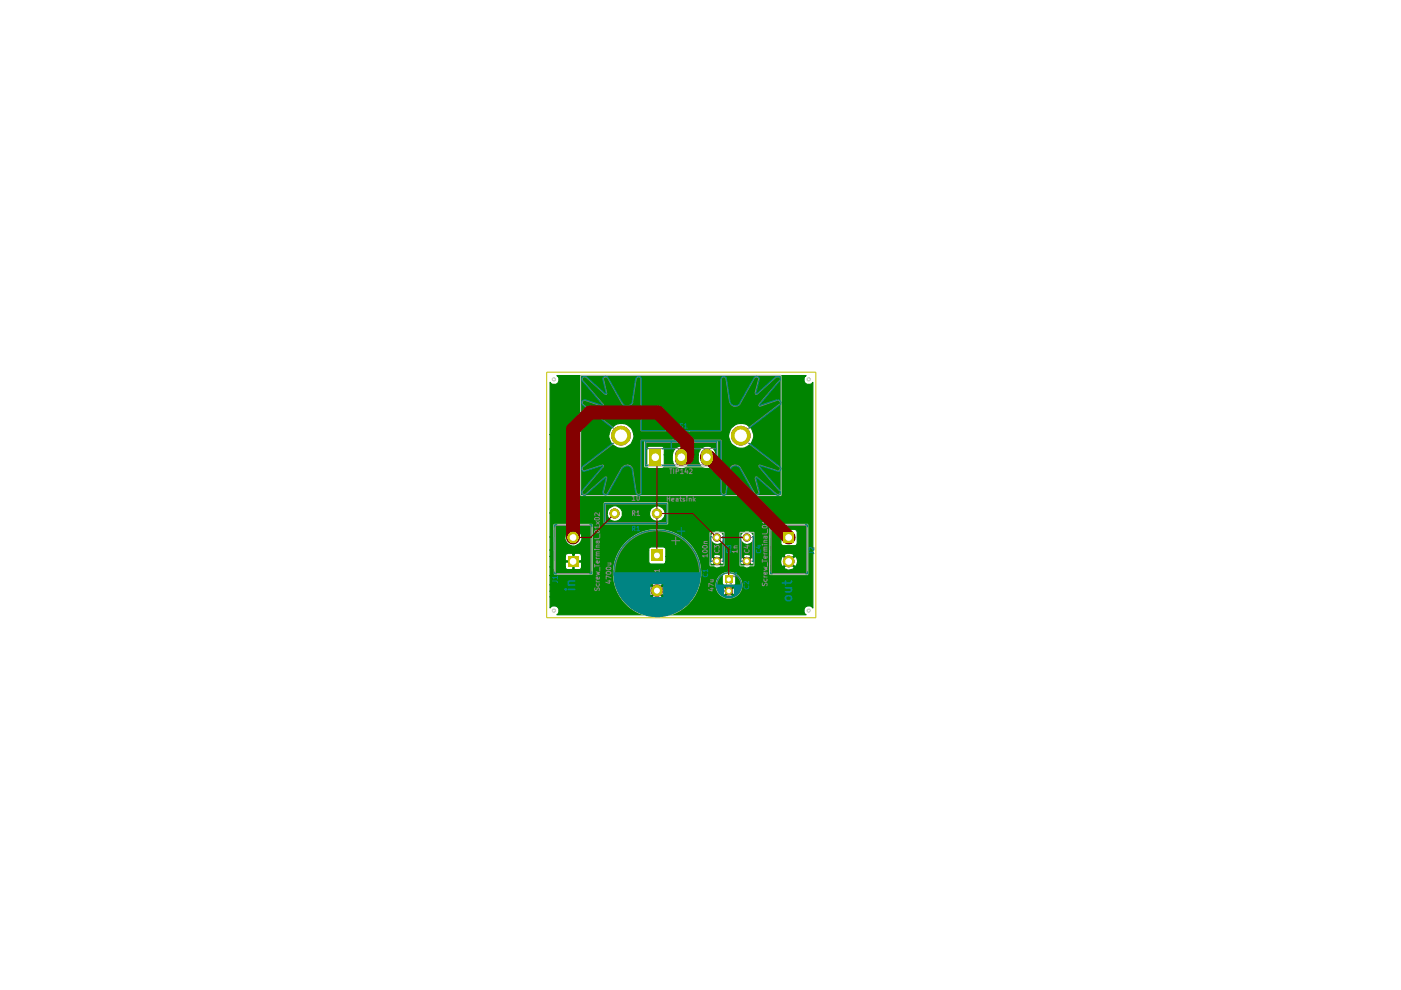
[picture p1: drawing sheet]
<svg xmlns="http://www.w3.org/2000/svg" width="297mm" height="210mm" viewBox="0 0 297 210" stroke-linecap="round" stroke-linejoin="round" font-family="sans-serif">
<g fill="none" stroke="#840084" stroke-width=".21">
<path d="M134.9 82.2l.2 .2M135.1 82.2v.7M135.6 82.4l.1-.2 .4 .1v.5l-.5 .1zM136.5 82.3l.2-.1 .2 .2-.4 .2v.3h.4M137.3 82.3h.4v.2l-.5 .2 .1 .2h.4M138.5 82.5h-.4v-.2h.4v.6h-.4M138.9 82.2l.2 .2M139.1 82.2v.7M140 82.3l-.2-.1-.3 .2 .1 .5h.4M140 82.2v1M141 82.3l-.4-.1-.1 .2v.5h.5M141 82.2v1"/>
<path d="M141.4 82.2v.7M141.8 82.2v.7l-.4-.1M142.3 82.3h.4v.2l-.5 .2 .1 .2h.4M144.4 82.5h-.6v-.2l.4-.1 .2 .2-.1 .5h-.5M144.8 81.9v1h-.2M145.7 82.3l-.3-.1-.2 .2 .1 .5h.4M145.7 82.2v1M146.6 82.3h-.5v.5l.5 .1M146.6 82.2v1M147.1 81.9v.1M147.1 82.2v.7M147.4 82.2l.3 .2"/>
<path d="M147.7 82.2v.7M149.4 82.5h-.5l.1-.3 .4 .1v.6h-.5M149.8 82.2v.9l.1 .1 .3-.1M149.8 82.3l.3-.1 .2 .2-.1 .5h-.4M151.1 82.3h-.4v.6h.4v-.4h-.4M151.5 82.2h.3M151.7 81.9v.8l-.2 .2M152.2 81.9v.8l-.1 .2M152.7 82.4l.1-.2 .4 .1v.5l-.5 .1zM153.5 82.2l.3 .7 .2-.7"/>
</g>
<g fill="#848400">
<path d="M120.4 117.9h2.3v2.2h-2.3z"/>
<path d="M138.1 116.5h2.4v2.5h-2.4z"/>
<path d="M153.7 122h1.7v1.7h-1.7z"/>
<path d="M166.1 112.8h2.3v2.3h-2.3z"/>
<path d="M137.7 95.2h2.5v3.5h-2.5z"/>
<path d="M143.4 95.7a1.3 1.3 0 0 1 1.4-.5 1.3 1.3 0 0 1 .9 1.2h-2.6z"/>
<path d="M143.1 97.5h2.6a1.3 1.3 0 0 1-1.3 1.3 1.3 1.3 0 0 1-1.3-1.3z"/>
<path d="M143.1 96.4h2.6v1.1h-2.6z"/>
<path d="M148.8 95.7a1.3 1.3 0 0 1 1.5-.5 1.3 1.3 0 0 1 .9 1.2h-2.6z"/>
<path d="M148.6 97.5h2.6a1.3 1.3 0 0 1-1.3 1.3 1.3 1.3 0 0 1-1.3-1.3z"/>
<path d="M148.6 96.4h2.6v1.1h-2.6z"/>
<circle cx="121.5" cy="114" r="1.23"/>
<circle cx="139.3" cy="125.2" r="1.31"/>
<circle cx="130.3" cy="108.9" r="1.06"/>
<circle cx="154.5" cy="125.3" r=".89"/>
<circle cx="152" cy="114" r=".89"/>
<circle cx="152" cy="119" r=".89"/>
<circle cx="158.3" cy="119" r=".89"/>
<circle cx="158.3" cy="114" r=".89"/>
<circle cx="167.2" cy="119" r="1.23"/>
<circle cx="139.3" cy="108.9" r="1.06"/>
<circle cx="157.1" cy="92.4" r="2.07"/>
<circle cx="131.7" cy="92.4" r="2.07"/>
</g>
<path d="M116.6 81.1l.5 .4h.7a1.05 1.05 0 0 0 .7-.9 1.05 1.05 0 0 0-.4-1h52.8l-.1 .1a1.03 1.03 0 0 0 0 1.6 1.03 1.03 0 0 0 1.5-.2v47.8v-.1a1.03 1.03 0 0 0-1.6 0 1.03 1.03 0 0 0 .2 1.5h-52.8l.3-.3a1.06 1.06 0 0 0-.6-1.5h-.7l-.5 .4v-2.4h21.6a1.48 1.48 0 0 0 2.1 .4l.1-.4-1.1-1.1-1.1 1.1h-21.6v-1.2h20.9l.3 1 .2 .1 1.1-1.1h.5l1.1 1.1h13.1a1.08 1.08 0 0 0 1.5 .2l.1-.2-.8-.9-.8 .9h-13.1a.91 .91 0 0 0 .5-1h11.9l.3 .7 .2 .1 .8-.9h.4l.8 .9 .2-.1a1.5 1.5 0 0 0 0-1.5h-.2l-.8 .7h-.4l-.8-.7h-.2l-.3 .8h-11.9v-.6l-.5-.6-1.1 1.1h-.5l-1.1-1.1-.4 .5-.1 .6h-20.9v-1.3h21.6l1.1 1.1 1.1-1.1a1.32 1.32 0 0 0-2.2 0h-21.6v-2h36.5l.1 1.9 1.4 1.3 1.4-1.3v-2.1l-.3-.3h-2.2l-.4 .5h-36.5v-1.8h3.2v.2l.5 .4h1l.2-.2v-1.4h.2v1.4l.2 .2 1.2-.1 .1-.2 .1-.6h28v.3a.98 .98 0 0 0 1.6-.3h4.7l.1 .3a1.01 1.01 0 0 0 1.3 .1h7.2l.1 .3a1.84 1.84 0 0 0 2 0l.1-.3-1.1-1-1.1 1h-7.2l.2-.4-.8-.7-.8 .7h-4.7l-.9-.7-.7 .7h-28v-.6l-.2-.1h-3.1l-.2 .1v.9h-3.2v-2.2h3.2v.7l.2 .2h1.5v-1.4h.2v1.4h1.4l.2-.2v-.9l-.2-.4-.3-.1h-.9l-.2 .2-.4-.2h-.9l-.4 .2-.2 .5h-3.2v-1.4h20.9v2.7l.4 .3h2.9l.4-.5h9.4l.1 .5 .4 .2 .7-.8h.5l.7 .8 .3-.1 .2-.6h3.4l.2 .5 .3 .2 .8-.8h.4l.8 .8 .2-.1 .2-.6h5.7l.2 .9 .4 .1 1-1h.4l1 1a1.24 1.24 0 0 0 0-2.1l-1 1.1h-.4l-1-1.1-.4 .1-.2 1h-5.7l-.1-.8-.3-.1-.8 .8h-.4l-.8-.8-.4 .3-.1 .6h-3.4l-.1-.8-.4-.1-.7 .8h-.5l-.7-.8-.4 .3-.1 .6h-9.4v-1.1h10.1l.7 .8 .9-.8h4.7l.8 .8 .8-.8-.1-.2h7.1l1.1 1.1 1.1-1.1-.1-.2a1.39 1.39 0 0 0-2.1 .2l-7.1-.1a1.25 1.25 0 0 0-1.4 0l-.1 .3h-4.7a1.08 1.08 0 0 0-1.6-.3v.3h-10.1v-1.6l-.5-.4h-2.7l-.4 .2-.1 .4h-20.9v-2.8h3.2a1.83 1.83 0 0 0 1.8 2 1.83 1.83 0 0 0 1.8-2h27.2v.3a1.45 1.45 0 0 0 1.6 1.3 1.45 1.45 0 0 0 1.3-1.6h3.4v.3a1.44 1.44 0 0 0 2.1 1.2 1.44 1.44 0 0 0 .3-2.4h6.3v2.5l.2 .2 2.8 .1 .4-.5v-2.5l-.2-.4-.3-.1h-2.4l-.4 .2-.1 .5h-6.3l-.5-.3h-.8l-.7 .5-.4 .7h-3.4a1.51 1.51 0 0 0-1.8-1.2l-.8 .5-.3 .7h-27.2a1.91 1.91 0 0 0-1.3-1.6 1.86 1.86 0 0 0-1.9 .6l-.4 1h-3.2v-5h12.1v.3a1.62 1.62 0 0 0 1.8 1.4 1.62 1.62 0 0 0 1.5-1.7h5.7v.3a1.66 1.66 0 0 0 2.5 1.2 1.66 1.66 0 0 0 0-2.8 1.66 1.66 0 0 0-2.5 1.3h-5.7v-.4a1.64 1.64 0 0 0-1.8-1.2 1.64 1.64 0 0 0-1.5 1.6h-12.1v-13.6h20.5v3.8l.4 .4h3l.3-.4v-2.6h1.7v1.2a1.92 1.92 0 0 0 1.8 1.8 1.92 1.92 0 0 0 2-1.6v-1.4h1.7v1.4l.5 1a1.93 1.93 0 0 0 2.1 .5 1.93 1.93 0 0 0 1.2-1.7 2.52 2.52 0 0 0-.8-2.6 1.92 1.92 0 0 0-2.5 .1l-.5 1.3h-1.7v-.3a1.92 1.92 0 0 0-2-1.5 1.92 1.92 0 0 0-1.8 1.8h-1.7v-1.4l-.3-.4h-3l-.4 .4v.2h-20.5v-3h12.5v.5a2.68 2.68 0 0 0 2.9 2.3 2.68 2.68 0 0 0 2.4-2.8h20.1v.5a2.64 2.64 0 0 0 4 2 2.64 2.64 0 0 0 0-4.5 2.64 2.64 0 0 0-4 2h-20.1l-.3-1.1a2.68 2.68 0 0 0-2.9-1.3 2.68 2.68 0 0 0-2.1 2.4h-12.5z" fill="#008400"/>
<path d="M116.6 81.1l.5 .4h.7a1.05 1.05 0 0 0 .7-.9 1.05 1.05 0 0 0-.4-1h52.8l-.1 .1a1.03 1.03 0 0 0 0 1.6 1.03 1.03 0 0 0 1.5-.2v47.8v-.1a1.03 1.03 0 0 0-1.6 0 1.03 1.03 0 0 0 .2 1.5h-52.8l.3-.3a1.06 1.06 0 0 0-.6-1.5h-.7l-.5 .4v-2.4h21.6a1.48 1.48 0 0 0 2.1 .4l.1-.4-1.1-1.1-1.1 1.1h-21.6v-1.2h20.9l.3 1 .2 .1 1.1-1.1h.5l1.1 1.1h13.1a1.08 1.08 0 0 0 1.5 .2l.1-.2-.8-.9-.8 .9h-13.1a.91 .91 0 0 0 .5-1h11.9l.3 .7 .2 .1 .8-.9h.4l.8 .9 .2-.1a1.5 1.5 0 0 0 0-1.5h-.2l-.8 .7h-.4l-.8-.7h-.2l-.3 .8h-11.9v-.6l-.5-.6-1.1 1.1h-.5l-1.1-1.1-.4 .5-.1 .6h-20.9v-1.3h21.6l1.1 1.1 1.1-1.1a1.32 1.32 0 0 0-2.2 0h-21.6v-2h36.5l.1 1.9 1.4 1.3 1.4-1.3v-2.1l-.3-.3h-2.2l-.4 .5h-36.5v-1.8h3.2v.2l.5 .4h1l.2-.2v-1.4h.2v1.4l.2 .2 1.2-.1 .1-.2 .1-.6h28v.3a.98 .98 0 0 0 1.6-.3h4.7l.1 .3a1.01 1.01 0 0 0 1.3 .1h7.2l.1 .3a1.84 1.84 0 0 0 2 0l.1-.3-1.1-1-1.1 1h-7.2l.2-.4-.8-.7-.8 .7h-4.7l-.9-.7-.7 .7h-28v-.6l-.2-.1h-3.1l-.2 .1v.9h-3.2v-2.2h3.2v.7l.2 .2h1.5v-1.4h.2v1.4h1.4l.2-.2v-.9l-.2-.4-.3-.1h-.9l-.2 .2-.4-.2h-.9l-.4 .2-.2 .5h-3.2v-1.4h20.9v2.7l.4 .3h2.9l.4-.5h9.4l.1 .5 .4 .2 .7-.8h.5l.7 .8 .3-.1 .2-.6h3.4l.2 .5 .3 .2 .8-.8h.4l.8 .8 .2-.1 .2-.6h5.7l.2 .9 .4 .1 1-1h.4l1 1a1.24 1.24 0 0 0 0-2.1l-1 1.1h-.4l-1-1.1-.4 .1-.2 1h-5.7l-.1-.8-.3-.1-.8 .8h-.4l-.8-.8-.4 .3-.1 .6h-3.4l-.1-.8-.4-.1-.7 .8h-.5l-.7-.8-.4 .3-.1 .6h-9.4v-1.1h10.1l.7 .8 .9-.8h4.7l.8 .8 .8-.8-.1-.2h7.1l1.1 1.1 1.1-1.1-.1-.2a1.39 1.39 0 0 0-2.1 .2l-7.1-.1a1.25 1.25 0 0 0-1.4 0l-.1 .3h-4.7a1.08 1.08 0 0 0-1.6-.3v.3h-10.1v-1.6l-.5-.4h-2.7l-.4 .2-.1 .4h-20.9v-2.8h3.2a1.83 1.83 0 0 0 1.8 2 1.83 1.83 0 0 0 1.8-2h27.2v.3a1.45 1.45 0 0 0 1.6 1.3 1.45 1.45 0 0 0 1.3-1.6h3.4v.3a1.44 1.44 0 0 0 2.1 1.2 1.44 1.44 0 0 0 .3-2.4h6.3v2.5l.2 .2 2.8 .1 .4-.5v-2.5l-.2-.4-.3-.1h-2.4l-.4 .2-.1 .5h-6.3l-.5-.3h-.8l-.7 .5-.4 .7h-3.4a1.51 1.51 0 0 0-1.8-1.2l-.8 .5-.3 .7h-27.2a1.91 1.91 0 0 0-1.3-1.6 1.86 1.86 0 0 0-1.9 .6l-.4 1h-3.2v-5h12.1v.3a1.62 1.62 0 0 0 1.8 1.4 1.62 1.62 0 0 0 1.5-1.7h5.7v.3a1.66 1.66 0 0 0 2.5 1.2 1.66 1.66 0 0 0 0-2.8 1.66 1.66 0 0 0-2.5 1.3h-5.7v-.4a1.64 1.64 0 0 0-1.8-1.2 1.64 1.64 0 0 0-1.5 1.6h-12.1v-13.6h20.5v3.8l.4 .4h3l.3-.4v-2.6h1.7v1.2a1.92 1.92 0 0 0 1.8 1.8 1.92 1.92 0 0 0 2-1.6v-1.4h1.7v1.4l.5 1a1.93 1.93 0 0 0 2.1 .5 1.93 1.93 0 0 0 1.2-1.7 2.52 2.52 0 0 0-.8-2.6 1.92 1.92 0 0 0-2.5 .1l-.5 1.3h-1.7v-.3a1.92 1.92 0 0 0-2-1.5 1.92 1.92 0 0 0-1.8 1.8h-1.7v-1.4l-.3-.4h-3l-.4 .4v.2h-20.5v-3h12.5v.5a2.68 2.68 0 0 0 2.9 2.3 2.68 2.68 0 0 0 2.4-2.8h20.1v.5a2.64 2.64 0 0 0 4 2 2.64 2.64 0 0 0 0-4.5 2.64 2.64 0 0 0-4 2h-20.1l-.3-1.1a2.68 2.68 0 0 0-2.9-1.3 2.68 2.68 0 0 0-2.1 2.4h-12.5z" fill="none" stroke="#008400" stroke-width=".25"/>
<path d="M115.9 78.9h57.1v52.1h-57.1z" fill="none" stroke="#c2c200" stroke-width=".21"/>
<g fill="none" stroke="#848484" stroke-width=".21">
<path d="M124.2 79.9l4.1 3.7M124.2 80a.49 .49 0 0 0-.7 .1 .49 .49 0 0 0 .1 .7l4.3 4.9v.3M128.1 80l.5-.1 .2 .2M128.4 79.9l-.3 .1-.2 .4M160.4 79.9l.3 .1 .2 .4M160.7 80l-.5-.1-.2 .2M164.6 79.9l-4.1 3.7M164.7 80a.5 .5 0 0 1 .7 .1 .5 .5 0 0 1-.1 .7M123.4 85.3l.3-.4h.3l3.6 1.2M123.4 99.4l.1 .3 .5 .2M123.5 85.1l-.1 .5 .2 .2 7.3 5.6a1.31 1.31 0 0 1 1.8 .1 1.31 1.31 0 0 1 0 1.8 1.31 1.31 0 0 1-1.8 .1M127.6 98.6l-3.6 1.2"/>
<path d="M127.7 98.6l.3 .2M127.8 99l-4.2 5M127.9 98.7v.3M127.9 80.3l.7 3M128 85.9l-.3 .2M128.6 83.5l-.4 .1M128.6 83.3l-.2 .3M128.8 80l3.1 5.6M130.9 93.4l-7.3 5.6-.2 .2 .1 .5M131.9 99.1l-3.1 5.6-.2 .1h-.5M132 85.6a1.25 1.25 0 0 0 1.7 .3M133 98.6a1.25 1.25 0 0 1 1.2 1"/>
<path d="M133.7 98.9a1.25 1.25 0 0 0-1.7 .2M134.1 99.5l.8 4.9M134.2 85.2a1.25 1.25 0 0 1-1.2 .9M134.9 80.3l-.8 4.9M134.9 80.3a.5 .5 0 0 1 .6-.4 .5 .5 0 0 1 .4 .5M135.9 80.3v11.1h17v-11.1M136.9 93.8h15v4.8h-15zM136.9 95.1h15M142 99.4h.5M142.2 99.4v1M142.3 93.8v1.3M142.7 91.4v.2"/>
<path d="M142.7 92.1v.5M142.7 93.1v.2M142.8 99.4v1M143.2 91.8v1M143.2 92.3h.6M143.3 99.9h.5l.1-.3-.6-.2v1M143.8 92.9h.2l.4 .3M143.8 92.1h.3a.66 .66 0 0 1-.1 1h-.2a.66 .66 0 0 1 0-1zM143.8 91.8v1M144.3 99.7l.3-.3v1M144.6 92.4l.3-.3v1M144.6 93.1h.6"/>
<path d="M144.7 91.9h-.5v.3l.5 .3v.2h-.5M145.1 92.1l.3-.3v1M145.1 92.8h.6M145.5 99.3l-.3 .8h.7M145.7 99.7v.7M146.1 91.4v.2M146.1 92.1v.5M146.1 93.1v.2M146.2 99.5h.5v.3l-.6 .6h.6M146.6 93.8v1.3M153.9 80.3l.8 4.9M154 80.3a.5 .5 0 0 0-.6-.4 .5 .5 0 0 0-.4 .5"/>
<path d="M154.7 99.5l-.7 4.9a.5 .5 0 0 1-.6 .5 .5 .5 0 0 1-.4-.5M154.7 85.2a1.25 1.25 0 0 0 1.2 .9M155.2 98.9a1.25 1.25 0 0 1 1.7 .2M155.9 98.6a1.25 1.25 0 0 0-1.2 1M156.9 99.1l3.1 5.6 .2 .1h.5M157.9 93.4l7.3 5.6M157.9 91.4a1.31 1.31 0 0 0-1.8 .1 1.31 1.31 0 0 0 0 1.8 1.31 1.31 0 0 0 1.8 .1M160 80l-3.1 5.6a1.25 1.25 0 0 1-1.7 .3M160.2 83.5l.4 .1M160.9 80.3l-.7 3 .2 .3M160.9 85.9l.3 .2M161 99l4.2 5"/>
<path d="M161 98.7v.3M161 85.7v.3M161.2 98.6l3.6 1.2M161.2 98.6l-.3 .2M164.8 84.8l-3.6 1.3M164.9 84.9l.4 .1 .2 .3M165.2 85.8l-7.3 5.6M165.2 80.8l-4.2 4.9M165.3 99l.1 .2v.5M165.4 85.1l.1 .4-.2 .3M165.5 99.4l-.1 .3-.5 .2M117.8 111.4h7.5v10.2h-7.5z"/>
<path d="M126.1 116.5h.1M126.1 109.9l.1-.2h.7l.2 .4-.2 .1h-.7zM126.1 119.6v.6M126.1 120h1M126.2 112.5l.7-.1 .2 .4-.2 .1h-.7l-.1-.1zM126.4 118.2l.2 .2M126.4 118.4h.7M126.4 117.9h.7M126.4 116.5h.7M126.4 116h.7M126.4 110.6l.7 .6M126.7 114.7v.4h.4l-.1-.4"/>
<path d="M127 119l.1 .2-.2 .2h-.3l-.2-.4 .3-.1v.5M127.1 117.4h-.6v.5M127.1 117h-.6l-.1 .3 .2 .1M127.1 115.6h-.5l-.2 .1 .1 .3M127.1 114.7h-.6v.4M127.1 114l-.2 .2h-.8M127.1 111.8h-1l.2 .2M127.1 108.7v.7l-.8-.7-.2 .3 .1 .3M127.1 111.4v.6M127.1 110.6l-.7 .6M127.2 113.2v.8M127.9 104.4l.1 .2 .4 .3"/>
<path d="M128.4 106.8h12.9v4h-12.9zM128.4 101.1l.2 .3M128.6 101.2h-.3l-4.1 3.6a.5 .5 0 0 1-.7-.1 .5 .5 0 0 1 .1-.7M128.6 101.4l-.7 2.9M128.9 119.4h.6M129.5 119.4v.2l-.1 .2h-.5M134 105.3l.4-.2v1M134 106.1h.6M134.1 108.8h.4l.1-.4-.5-.1v1M134.3 108.8l.3 .5M135 108.6l.3-.3v1M135 109.3h.6"/>
<path d="M135.1 105.1h.4l.1 .1v.6l-.3 .3-.3-.3zM135.9 104.3v-11h17v11M135.9 104.4a.5 .5 0 0 1-.4 .5 .5 .5 0 0 1-.6-.5M141.5 105.3v1M141.5 105.7h.5M142 105.3v1M142.3 114.6h1.9M142.4 106l.5-.2-.1-.1h-.4v.5l.4 .1M143.3 113.8v1.8M143.3 105.7h.5v.6h-.5l.1-.4 .4-.1M144.1 105.7h.4M144.3 105.3v1h.2"/>
<path d="M144.3 100.4h.6M145.1 105.7h-.2l-.1 .1 .4 .4-.4 .1M145.6 105.3v.1M145.6 105.7v.6M146.1 105.7h.5v.6M146.1 105.7v.6M147 105.3v1M147.2 105.9l.2 .4M147.4 105.7l-.4 .3M148.9 116.8a.54 .54 0 0 1 .6-.2 .54 .54 0 0 1 .4 .4 .63 .63 0 0 1-1-.2zM148.9 115.9l.3-.2h.6l.1 .1a.52 .52 0 0 1-.4 .5 .52 .52 0 0 1-.6-.4zM149.3 115.2h.6"/>
<path d="M149.9 117.9h-1l.4 .2M149.9 114.8h-.5l-.1 .3 .1 .1M149.9 117.5v.6M150.8 114h2.4v5h-2.4zM151.5 116.2v-.5l.3 .3 .2-.3h.4v.5M151.6 116.6l-.1 .3 .2 .3h.5l.3-.3-.1-.3M155.6 116.2h.7M156.3 116.9h-1l.3 .3M156.3 115.7h-.5l-.2 .2 .2 .3M156.3 116.6v.6M157.1 114h2.5v5h-2.5zM157.9 116.6l-.1 .3 .3 .3h.5l.2-.3-.1-.3"/>
<path d="M158.2 115.7h.6M158.5 115.6v.6l-.8-.2M160.2 101.2h.4l4 3.5M160.4 101.1l-.2 .3 .7 2.9M160.9 104.4l-.1 .2-.4 .3M161.6 115.5h.1M161.6 111.5l.8-.1 .2 .4-.2 .1h-.6l-.2-.1zM161.6 108.8l.8-.1 .2 .4-.2 .1h-.6l-.2-.1zM161.6 119h1M161.6 118.6v.6M162 117.2l.1 .2M162 117.4h.6"/>
<path d="M162 116.8h.6M162 115.5h.6M162 115h.6M162 109.6l.6 .6M162.2 113.7l.1 .4 .3-.1v-.3M162.6 117.9v.3l-.1 .2h-.4l-.1-.5h.2l.1 .5M162.6 116.4h-.6l.1 .4M162.6 116h-.6l.1 .4M162.6 114.6h-.5v.4M162.6 113.7h-.6v.4M162.6 113l-.1 .2h-.9M162.6 110.7h-1l.3 .3"/>
<path d="M162.6 107.7v.7l-.7-.7-.3 .2 .1 .4M162.6 110.4v.6M162.6 109.6l-.6 .6M162.7 112.2v.7M162.7 119.3v.8M163.5 111.4h7.5v10.2h-7.5zM165.3 104a.5 .5 0 0 1 .1 .7 .5 .5 0 0 1-.7 .1M126.2 124.6l-.1 .5 .1 .1 .3-.1 .1-.3 .2-.2 .3 .2-.1 .4M126.4 123.1l.2 .3M126.4 121.2l.7 .2-.5 .2 .5 .2-.7 .2M126.4 123.4h.7M126.5 123.8l-.1 .2 .2 .3 .4-.1v-.4"/>
<path d="M127 122.3v.5h-.5l-.1-.4 .3-.1v.5M127.2 120.3v.8M128.6 121.2a.68 .68 0 0 1 .9 .3l-.2 .3h-.6l-.2-.2zM128.6 120.3a.68 .68 0 0 1 .9 .3 .54 .54 0 0 1-.5 .2 .54 .54 0 0 1-.5-.4zM128.9 123.2h.6M129.2 123v.7l-.8-.3M129.5 122.5l-1-.4v.7M138.9 121.7l-.1 .2 .2 .4h.5l.3-.4-.1-.2M139.8 121h-1l.2 .2M139.8 120.7v.5M150.6 124.8h.6M150.6 122.9h.6"/>
<path d="M151 124.6v.7l-.8-.2M151.1 122.9v.5h-.5M151.2 124.1l-.9-.4v.7M154.1 124.2a.47 .47 0 0 0 .4 .7 .47 .47 0 0 0 .4-.7M155 123.3v.6l-.7-.6-.3 .1 .1 .5M155.4 122.2h.5M155.6 121.9v.5M161.6 123.6v.5h.5v-.3l.3-.2 .2 .2v.4M162 122.8v.4l.1 .1 .5-.1v-.4M162 122.1l.1 .2M162 120.2l.6 .2-.5 .2 .5 .1-.6 .3M162 122.3h.6"/>
<path d="M162.6 121.3v.5h-.6v-.5h.2l.1 .5"/>
<circle cx="139.3" cy="121.5" r="9"/>
<circle cx="154.6" cy="124.1" r="2.58"/>
</g>
<g fill="none" stroke="#c2c2c2" stroke-width=".21">
<path d="M123.1 79.6h42.5v25.5h-42.5zM136.7 93.6h15.4v5.4h-15.4zM117.4 111.2l.1 10.6h8.1v-10.6h-8.1M128.1 106.6h13.5v4.5h-13.5zM150.5 112.9h3v7.1h-3zM156.9 112.9h3v7.1h-3zM163.2 121.8v-10.6h8.1v10.6h-8.1"/>
<circle cx="139.3" cy="121.5" r="9.3"/>
<circle cx="154.6" cy="124.1" r="2.75"/>
</g>
<g fill="none" stroke="#008484" stroke-width=".21">
<path d="M124.3 79.9a.59 .59 0 0 0-.8 .1 .59 .59 0 0 0 0 .8M124.3 79.8l4 3.7h.1l.1-.2M164.5 79.8l-4 3.7M164.5 79.9a.59 .59 0 0 1 .8 .1 .59 .59 0 0 1 0 .8M123.5 85.9l6.5 4.9M123.5 80.8l4.3 5M124 84.8l3.6 1.1M124 84.8a.61 .61 0 0 0-.6 .3 .61 .61 0 0 0 .1 .8M127.6 98.7l-3.6 1.2M127.7 98.7l.1 .2M127.8 99l-4.3 4.9M127.8 80.3l.7 3"/>
<path d="M127.8 85.8l-.1 .2M128.9 80l3.1 5.5M128.9 80a.61 .61 0 0 0-.7-.2 .61 .61 0 0 0-.4 .6M130 93.9l-6.5 5a.61 .61 0 0 0-.1 .7 .61 .61 0 0 0 .6 .3M132 99.1l-3.1 5.6M132 99.2a1.17 1.17 0 0 1 1.2-.4 1.17 1.17 0 0 1 .9 .9M134 99.6l.8 4.9M134.1 85.2a1.17 1.17 0 0 1-.9 .8 1.17 1.17 0 0 1-1.2-.4M134.8 80.2l-.8 5M134.8 80.3a.59 .59 0 0 1 .7-.5 .59 .59 0 0 1 .5 .6M136 80.3v11h16.8v-11M136.8 95.2h.7"/>
<path d="M137.5 98.7h-.7v-5.1h15.2v5.1h-.7M140.3 98.7h2.7M140.3 95.2h2.7M142.3 93.6v1.6M143.2 89.8v1M143.2 90.3h.6M143.8 92.9h.2l.4 .3M143.8 92.1h.3a.66 .66 0 0 1-.1 1h-.2a.66 .66 0 0 1 0-1zM143.8 89.8v1M144.6 92.4l.3-.3v1M144.6 93.1h.6M144.7 89.8l-.5 .1v.3l.4 .1 .1 .4-.5 .1"/>
<path d="M145.1 90.1l.3-.3v1M145.1 90.8h.6M145.8 98.7h2.7M145.8 95.2h2.7M146.6 93.6v1.6M151.3 95.2h.7M154 80.2l.8 5a1.17 1.17 0 0 0 .9 .8 1.17 1.17 0 0 0 1.1-.4M154 80.3a.59 .59 0 0 0-.6-.5 .59 .59 0 0 0-.5 .6M154.8 99.6l-.8 4.9M156.8 99.1l3.1 5.6a.61 .61 0 0 0 .7 .2 .61 .61 0 0 0 .4-.5M156.8 99.2a1.17 1.17 0 0 0-1.1-.4 1.17 1.17 0 0 0-.9 .9M158.7 93.9l6.6 5"/>
<path d="M159.9 80a.61 .61 0 0 1 .7-.2 .61 .61 0 0 1 .4 .6M159.9 80l-3.1 5.5M160.3 83.3l.1 .2h.1M161 80.3l-.7 3M161.1 85.8l.1 .2M161.2 98.7l3.6 1.2M161.2 98.7l-.1 .2 4.2 5M164.8 84.8l-3.6 1.1M164.8 84.8a.61 .61 0 0 1 .7 .3 .61 .61 0 0 1-.1 .8M165.3 85.9l-6.6 4.9M165.3 80.8l-4.3 5M165.4 98.9a.61 .61 0 0 1 .1 .7 .61 .61 0 0 1-.7 .3"/>
<path d="M118.1 111.3h-.5v.5M123.5 104a.59 .59 0 0 0 0 .8 .59 .59 0 0 0 .8 .1M125 111.3h.5v.5M127.8 104.4a.61 .61 0 0 0 .4 .5 .61 .61 0 0 0 .7-.2M128.2 106.8h13.2v4.2h-13.2zM128.3 101.3l-4 3.5M128.3 101.3l.1-.1 .1 .3-.7 2.9M134.1 112.1l.5-.1v-.3l-.5-.1v.9M134.3 112.1l.3 .4M135 111.8l.3-.2v.9M135 112.5h.6M136 104.4v-10.9h16.8v10.9"/>
<path d="M136 104.5a.59 .59 0 0 1-.5 .5 .59 .59 0 0 1-.7-.4M143.5 112.6h1.8M144.4 111.8v1.7M151 113.8h-.4v5.2h.4M152.9 104.5a.59 .59 0 0 0 .5 .5 .59 .59 0 0 0 .6-.4M153.1 113.8h.3v5.2h-.3M154 116.2v-.5l.3 .3 .1-.3h.5v.5M154.1 116.6l-.1 .4 .2 .2h.6l.1-.2v-.4M157.3 113.8h-.3v5.2h.3M159.4 113.8h.4v5.2h-.4M160.4 116.6v.4l.1 .2h.6l.2-.2-.1-.4M160.5 101.3l-.1-.1-.1 .3 .7 2.9"/>
<path d="M160.5 101.3l4 3.5M160.6 115.7h.7M161 115.6v.6l-.7-.2M163.8 111.3h-.5v.5M165.3 104a.59 .59 0 0 1 0 .8 .59 .59 0 0 1-.8 .1M170.7 111.3h.5v.5M171.5 117.1h.9l.2 .3M172.6 116.1v.6l-.6-.6h-.4v.6M117.2 123.2h.8l.2 .3M117.6 121.2v.5h.5M118.2 122.4h-1l.2 .4M118.2 122.2v.6"/>
<path d="M125.5 121.2v.5h-.5M130.2 121.7h18.2M130.2 122.2h18.1M130.2 122.1h18.1M130.2 122h18.2M130.2 121.9h18.2M130.2 121.8h18.2M130.2 121.6h18.2M130.2 121.5h18.2M130.3 122.7h18M130.3 122.6h18M130.3 122.5h18"/>
<path d="M130.3 122.4h18M130.3 122.3h18M130.3 122.9h18M130.3 122.8h18M130.4 123.4h17.8M130.4 123.3h17.9M130.4 123.2h17.9M130.4 123.1h17.9M130.4 123h17.9M130.5 123.7h17.7M130.5 123.6h17.7M130.5 123.5h17.7"/>
<path d="M130.5 123.4h17.7M130.6 124h7.2M130.6 123.9h7.2M130.6 123.8h17.5M130.6 124.3h7.2M130.6 124.2h7.2M130.6 124.1h7.2M130.7 124.5h7.1M130.7 124.4h7.1M130.8 124.8h7M130.8 124.7h7M130.8 124.6h7"/>
<path d="M130.9 125h6.9M130.9 124.9h6.9M131 125.1h6.8M131.1 125.4h6.7M131.1 125.3h6.7M131.1 125.2h6.7M131.1 125.6h6.7M131.1 125.5h6.7M131.2 125.7h6.6M131.2 125.6h6.6M131.3 125.8h6.5M131.4 126h6.4"/>
<path d="M131.4 125.9h6.4M131.5 126.2h6.3M131.5 126.1h6.3M131.6 126.3h6.2M131.6 126.2h6.2M131.7 126.4h6.1M131.7 126.6h6.1M131.7 126.5h6.1M131.8 126.7h15M131.9 126.8h14.7M131.9 126.7h14.8M132 126.9h14.6"/>
<path d="M132.1 127h14.5M132.2 127.2h14.3M132.2 127.1h14.3M132.2 127.3h14.2M132.3 127.3h14M132.4 127.4h13.8M132.5 127.5h13.6M132.6 127.7h13.4M132.6 127.6h13.4M132.7 127.8h13.3M132.8 127.8h13.1M132.8 127.9h13"/>
<path d="M132.9 128h12.8M133.1 128.1h12.4M133.2 128.2h12.3M133.3 128.3h12.1M133.3 128.4h12M133.4 128.4h11.8M133.5 128.5h11.6M133.6 128.6h11.4M133.7 128.7h11.2M133.9 128.8h10.9M133.9 128.9h10.8M134.1 128.9h10.4"/>
<path d="M134.2 129h10.2M134.3 129.1h10.1M134.5 129.2h9.7M134.5 129.3h9.6M134.7 129.4h9.2M134.9 129.5h8.9M135 129.5h8.6M135.2 129.6h8.2M135.4 129.7h7.9M135.6 129.8h7.5M135.7 129.9h7.2M135.9 130h6.8"/>
<path d="M136.1 130h6.4M136.3 130.1h6M136.7 130.2h5.3M137 130.3h4.6M137.2 130.4h4.2M137.7 130.5h3.3M138.2 130.6h2.3M139.3 130.6h.1M140.7 125.8h6.6M140.7 125.7h6.7M140.7 125.6h6.7M140.7 125.6h6.8"/>
<path d="M140.7 125.5h6.8M140.7 125.4h6.8M140.7 125.3h6.9M140.7 125.2h6.9M140.7 125.1h7M140.7 126.6h6.2M140.7 126.4h6.3M140.7 126.3h6.4M140.7 126.5h6.2M140.7 126.2h6.4M140.7 126.2h6.5M140.7 126.1h6.5"/>
<path d="M140.7 126h6.5M140.7 125.9h6.5M140.7 125h7M140.7 124.9h7M140.7 124.8h7M140.7 124.7h7.1M140.7 124.6h7.1M140.7 124.5h7.2M140.7 124.4h7.2M140.7 124.3h7.3M140.7 124.2h7.3M140.7 124.1h7.3"/>
<path d="M140.7 124h7.3M140.7 123.9h7.4M140.7 124h7.4M149.1 121.7l-.1 .2 .3 .4h.5l.2-.4-.1-.2M150 121h-1l.3 .2M150 120.7v.5M152 124.5h1.5M152 124.4h1.5M152 124.3h5.1M152 124.2h5.1M152 124.1h5.1M152 124h5.1"/>
<path d="M152.1 124.9h1.4M152.1 124.8h1.4M152.1 124.7h1.4M152.1 124.6h1.4M152.1 125.1h1.4M152.1 125h1.4M152.2 125.3h1.3M152.2 125.2h1.3M152.2 125.1h1.3M152.3 125.5h1.2M152.3 125.4h1.2M152.4 125.6h1.1"/>
<path d="M152.5 125.6h1M152.6 125.7h.9M152.7 125.8h.8M152.7 125.9h.8M152.7 126h.8M152.8 126.1h.7M152.9 126.2h.6M153.1 126.2h.4M153.2 126.3h.3M153.4 126.4h2.3M153.6 126.5h1.9M153.8 126.6h1.6"/>
<path d="M154 126.7h1.1M155.6 125.8h.9M155.6 125.7h.9M155.6 125.6h1M155.6 125.6h1.1M155.6 125.5h1.1M155.6 125.4h1.2M155.6 125.3h1.2M155.6 125.2h1.3M155.6 125.1h1.3M155.6 125.1h1.4M155.6 126.3h.3"/>
<path d="M155.6 126.2h.4M155.6 126.2h.5M155.6 126.1h.7M155.6 126h.8M155.6 125.9h.8M155.6 125h1.4M155.6 124.9h1.4M155.6 124.8h1.5M155.6 124.7h1.5M155.6 124.6h1.5M155.6 124.5h1.5M155.6 124.4h1.5"/>
<path d="M155.8 121.5h.5M156 121.2v.6M157.8 124.2a.51 .51 0 0 0 .3 .7 .51 .51 0 0 0 .6-.3v-.4M158.7 123.3v.6l-.6-.6-.4 .1 .1 .5M163.3 121.2v.5h.5M171.2 121.2v.5h-.5"/>
<circle cx="139.3" cy="121.5" r="9.2"/>
<circle cx="154.6" cy="124.1" r="2.67"/>
</g>
<path d="M119.8 125h.3M120.5 125h1.3M120.5 124h1.3M121.8 123.2l-1.2 .1-.1 .5 .2 .2M166.5 124.6h1.3M166.5 123.2v.8M166.6 126.5l.3-.2 .7 .1 .2 .3-.1 .5-.2 .1h-.8l-.2-.3zM167.6 124.6l.1 .1a.52 .52 0 0 1-.1 .8h-1.1M167.8 123.2l-.2 .4h-1.7" fill="none" stroke="#008484" stroke-width=".34"/>
<g fill="#840084">
<path d="M120.4 117.9h2.3v2.2h-2.3z"/>
<path d="M138.1 116.5h2.4v2.5h-2.4z"/>
<path d="M153.7 122h1.7v1.7h-1.7z"/>
<path d="M166.1 112.8h2.3v2.3h-2.3z"/>
<path d="M137.7 95.2h2.5v3.5h-2.5z"/>
<path d="M143.4 95.7a1.3 1.3 0 0 1 1.4-.5 1.3 1.3 0 0 1 .9 1.2h-2.6z"/>
<path d="M143.1 97.5h2.6a1.3 1.3 0 0 1-1.3 1.3 1.3 1.3 0 0 1-1.3-1.3z"/>
<path d="M143.1 96.4h2.6v1.1h-2.6z"/>
<path d="M148.8 95.7a1.3 1.3 0 0 1 1.5-.5 1.3 1.3 0 0 1 .9 1.2h-2.6z"/>
<path d="M148.6 97.5h2.6a1.3 1.3 0 0 1-1.3 1.3 1.3 1.3 0 0 1-1.3-1.3z"/>
<path d="M148.6 96.4h2.6v1.1h-2.6z"/>
<circle cx="121.5" cy="114" r="1.23"/>
<circle cx="139.3" cy="125.2" r="1.31"/>
<circle cx="130.3" cy="108.9" r="1.06"/>
<circle cx="154.5" cy="125.3" r=".89"/>
<circle cx="152" cy="114" r=".89"/>
<circle cx="152" cy="119" r=".89"/>
<circle cx="158.3" cy="119" r=".89"/>
<circle cx="158.3" cy="114" r=".89"/>
<circle cx="167.2" cy="119" r="1.23"/>
<circle cx="139.3" cy="108.9" r="1.06"/>
<circle cx="157.1" cy="92.4" r="2.07"/>
<circle cx="131.7" cy="92.4" r="2.07"/>
</g>
<path d="M138.9 96.9l.4 .5v20.4M130.3 108.9l-5.1 5.1h-3.7M139.3 108.9h7.6l7.6 7.6v6.4h-.2M152 114h6.3" fill="none" stroke="#840000" stroke-width=".25"/>
<path d="M145.6 97l.1-3.3-6.3-6.2h-14.3l-3.6 3.5v23M149.9 96.9h.4l16.9 17.1" fill="none" stroke="#840000" stroke-width="3"/>
<g fill="#c2c200">
<path d="M120.4 117.9h2.2v2.2h-2.2z"/>
<path d="M138.1 116.6h2.4v2.4h-2.4z"/>
<path d="M153.8 122h1.6v1.6h-1.6z"/>
<path d="M166.1 112.9h2.2v2.2h-2.2z"/>
<path d="M137.7 95.2h2.5v3.5h-2.5z"/>
<path d="M143.7 95.4a1.25 1.25 0 0 1 1.3-.1 1.25 1.25 0 0 1 .7 1.1h-2.5l.1-.4z"/>
<path d="M143.2 97.5h2.5a1.25 1.25 0 0 1-1.3 1.2 1.25 1.25 0 0 1-1.2-1.2z"/>
<path d="M143.2 96.4h2.4v1.1h-2.4z"/>
<path d="M148.9 95.7a1.25 1.25 0 0 1 1.3-.5 1.25 1.25 0 0 1 .9 1.2h-2.5z"/>
<path d="M148.6 97.5h2.5a1.25 1.25 0 0 1-1.2 1.2 1.25 1.25 0 0 1-1.3-1.2z"/>
<path d="M148.7 96.4h2.4v1.1h-2.4z"/>
<circle cx="121.5" cy="114" r="1.23"/>
<circle cx="139.3" cy="125.2" r="1.23"/>
<circle cx="130.3" cy="108.9" r="1.06"/>
<circle cx="154.5" cy="125.3" r=".8"/>
<circle cx="152" cy="114" r=".8"/>
<circle cx="152" cy="119" r=".8"/>
<circle cx="158.3" cy="119" r=".8"/>
<circle cx="158.3" cy="114" r=".8"/>
<circle cx="167.2" cy="119" r="1.23"/>
<circle cx="139.3" cy="108.9" r="1.06"/>
<circle cx="157.1" cy="92.4" r="2.07"/>
<circle cx="131.7" cy="92.4" r="2.07"/>
</g>
<g fill="#c2c2c2">
<circle cx="117.4" cy="80.4" r=".47"/>
<circle cx="117.4" cy="129.5" r=".47"/>
<circle cx="171.4" cy="129.5" r=".47"/>
<circle cx="171.4" cy="80.4" r=".47"/>
</g>
<g fill="#fff">
<path d="M117.3 80.2l.3 .2-.1 .2-.3-.2z"/>
<path d="M117.3 129.3l.3 .2-.1 .1-.3-.1z"/>
<path d="M171.3 129.3l.4 .2-.1 .1-.4-.1z"/>
<path d="M171.3 80.2l.4 .2-.1 .2-.4-.2z"/>
<circle cx="121.5" cy="119" r=".72"/>
<circle cx="121.5" cy="114" r=".72"/>
<circle cx="139.3" cy="117.8" r=".64"/>
<circle cx="139.3" cy="125.2" r=".64"/>
<circle cx="130.3" cy="108.9" r=".55"/>
<circle cx="154.5" cy="122.9" r=".47"/>
<circle cx="154.5" cy="125.3" r=".47"/>
<circle cx="152" cy="114" r=".47"/>
<circle cx="152" cy="119" r=".47"/>
<circle cx="158.3" cy="119" r=".47"/>
<circle cx="158.3" cy="114" r=".47"/>
<circle cx="167.2" cy="119" r=".72"/>
<circle cx="167.2" cy="114" r=".72"/>
<circle cx="139.3" cy="108.9" r=".55"/>
<circle cx="138.9" cy="96.9" r=".8"/>
<circle cx="144.4" cy="96.9" r=".8"/>
<circle cx="149.9" cy="96.9" r=".8"/>
<circle cx="157.1" cy="92.4" r="1.31"/>
<circle cx="131.7" cy="92.4" r="1.31"/>
</g>
</svg>
